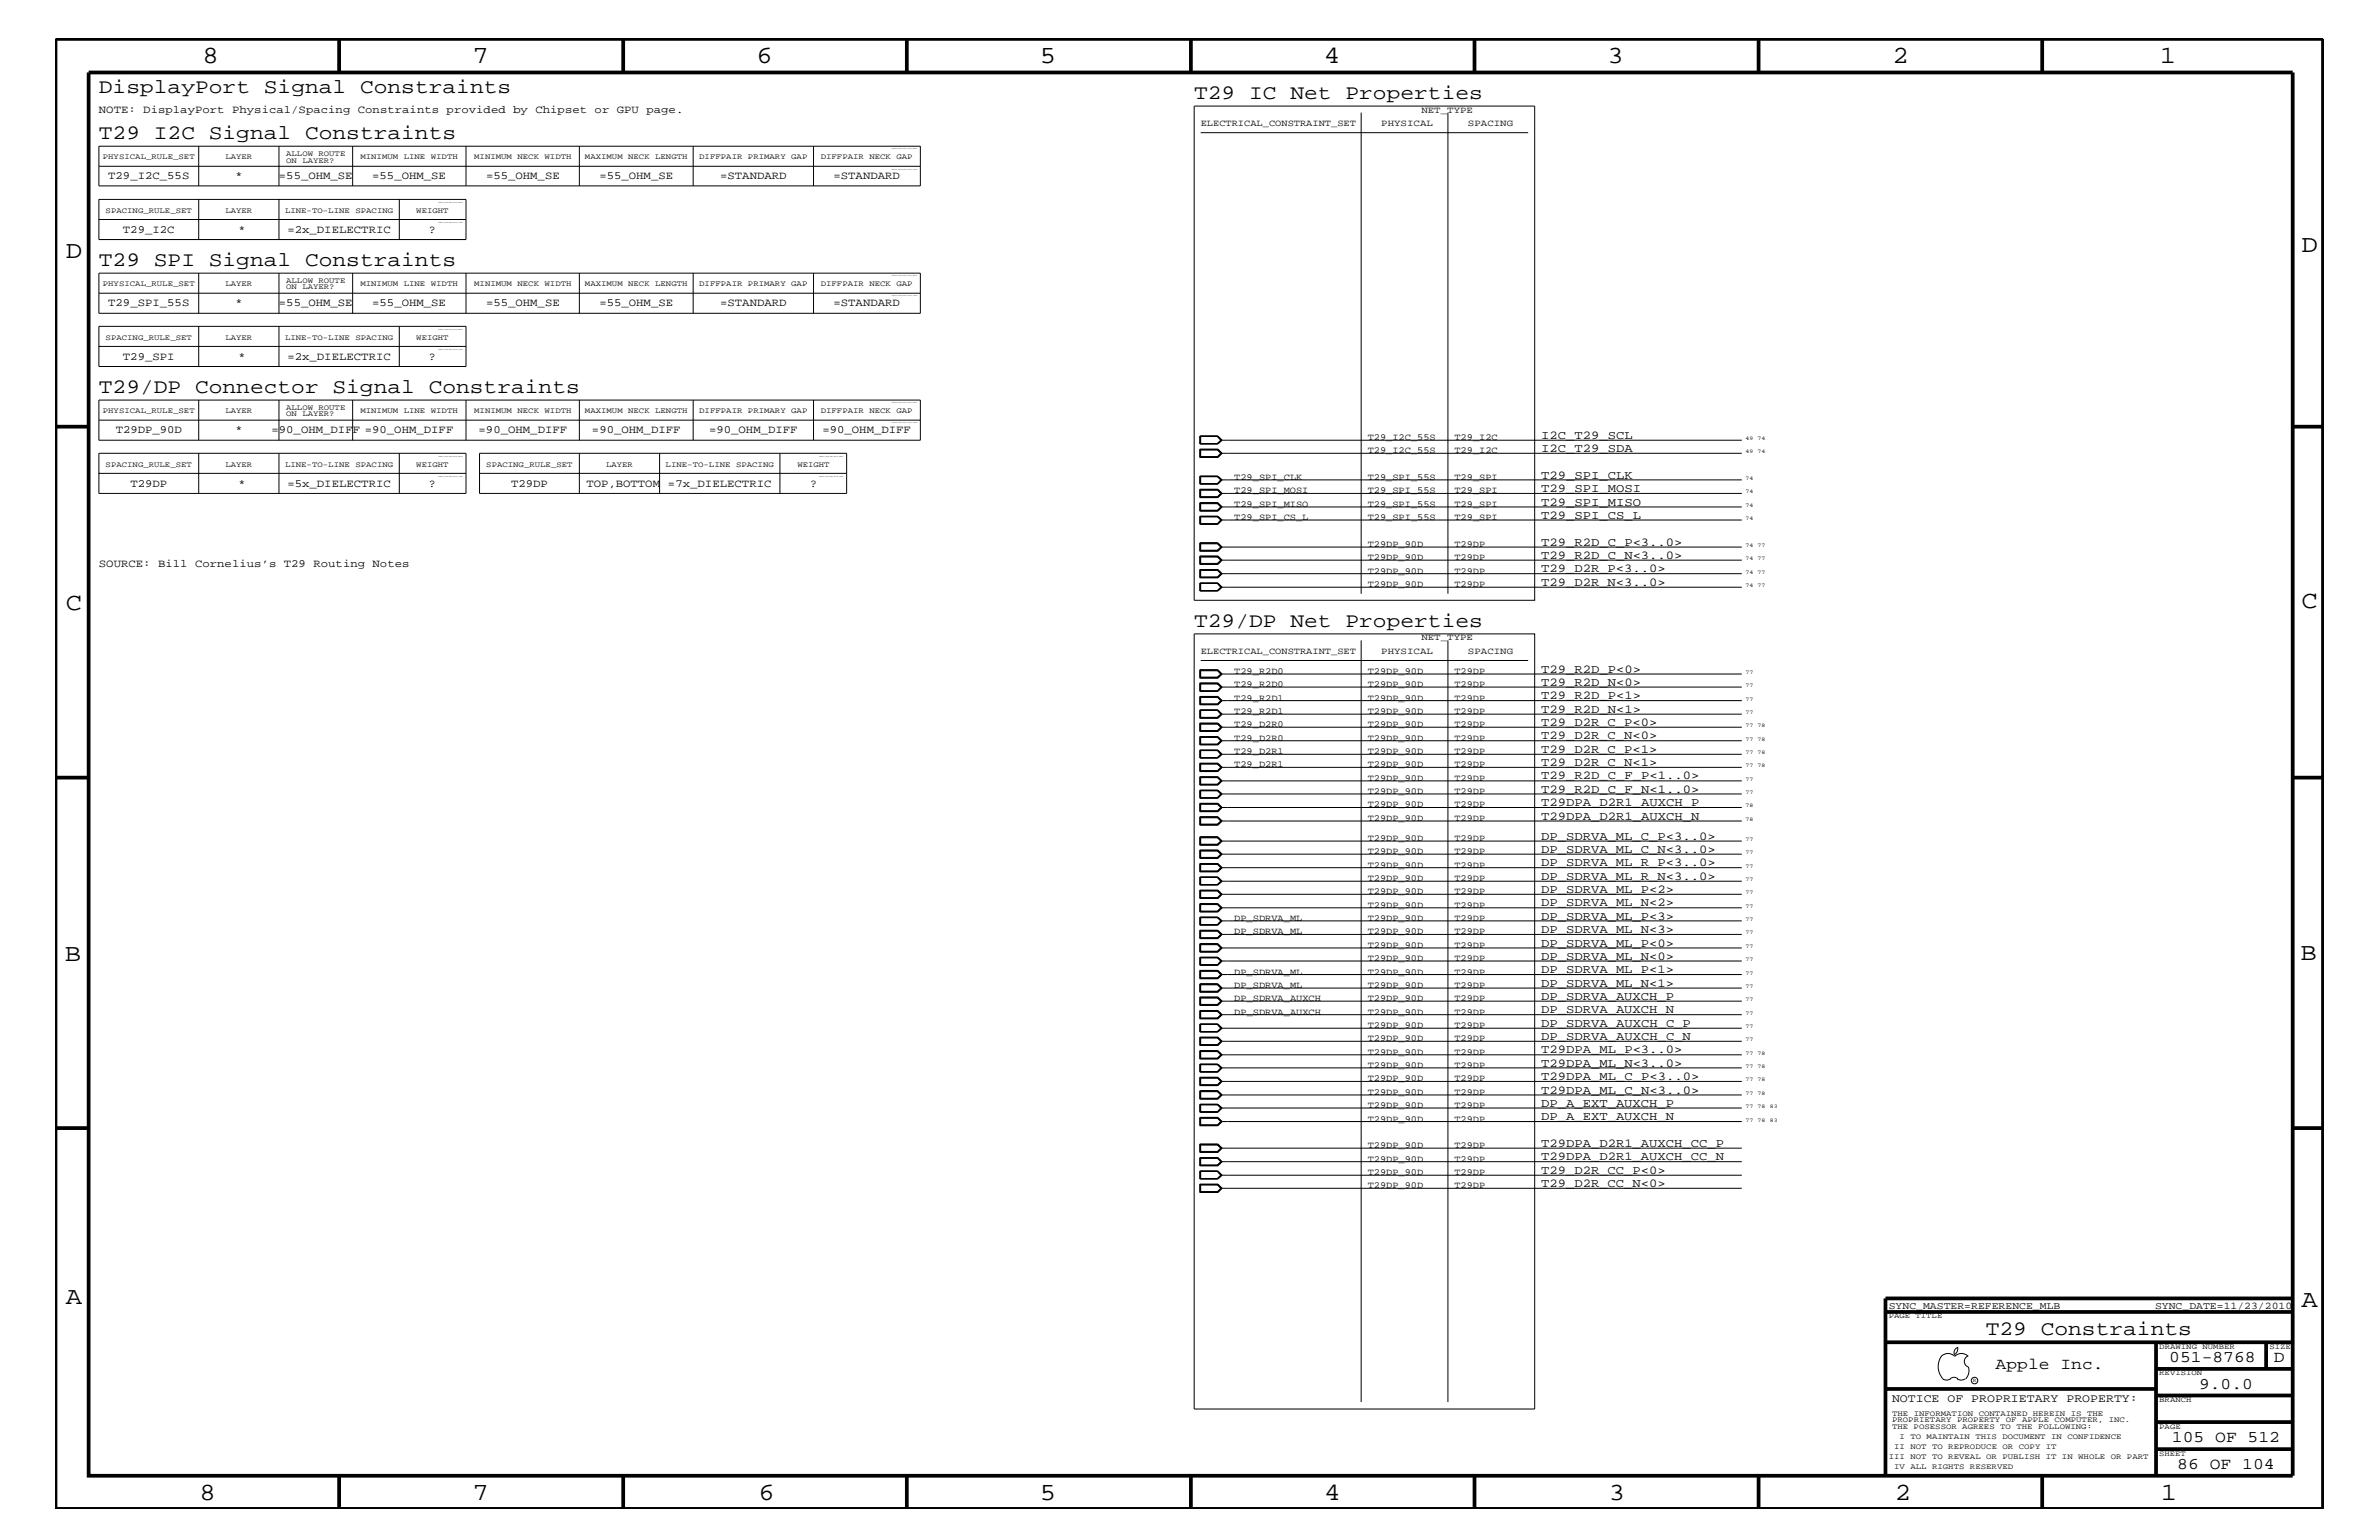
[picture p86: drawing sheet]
<svg xmlns="http://www.w3.org/2000/svg" width="432mm" height="279mm" viewBox="0 0 432 279" stroke-linecap="round" stroke-linejoin="round" font-family="sans-serif">
<defs><g id="words">
<g font-size="4.5">
<text x="36.7" y="11.5">8</text>
<text x="85.8" y="11.5">7</text>
<text x="137.3" y="11.5">6</text>
<text x="188.7" y="11.5">5</text>
<text x="240.3" y="11.5">4</text>
<text x="291.8" y="11.5">3</text>
<text x="343.5" y="11.5">2</text>
<text x="392" y="11.5">1</text>
<text x="11.9" y="46.8">D</text>
<text x="417.7" y="45.7">D</text>
<text x="11.9" y="110.6">C</text>
<text x="417.7" y="110.3">C</text>
<text x="11.8" y="174.3">B</text>
<text x="417.6" y="174.2">B</text>
<text x="11.9" y="236.7">A</text>
<text x="417.7" y="237.1">A</text>
<text x="36.2" y="272.1">8</text>
<text x="85.8" y="272.1">7</text>
<text x="137.7" y="272.1">6</text>
<text x="188.7" y="272.1">5</text>
<text x="240.4" y="272.1">4</text>
<text x="292" y="272.1">3</text>
<text x="343.9" y="272.1">2</text>
<text x="392.2" y="272.1">1</text>
</g>
<g font-size="3.7">
<text x="17.9" y="16.8">DisplayPort Signal Constraints</text>
<text x="216.7" y="18">T29 IC Net Properties</text>
<text x="17.9" y="25.3">T29 I2C Signal Constraints</text>
<text x="17.9" y="48.3">T29 SPI Signal Constraints</text>
<text x="17.9" y="71.3">T29/DP Connector Signal Constraints</text>
<text x="216.7" y="113.7">T29/DP Net Properties</text>
<text x="360.4" y="242.3">T29 Constraints</text>
</g>
<g font-size="3">
<text x="362.2" y="248.4">Apple Inc.</text>
<text x="393.7" y="247.1">051-8768</text>
<text x="399.2" y="252">9.0.0</text>
<text x="412.7" y="247.1">D</text>
<text x="394.2" y="261.6">105 OF 512</text>
<text x="395.2" y="266.6">86 OF 104</text>
</g>
<g font-size="2.2">
<text x="279.7" y="79.6">I2C_T29_SCL</text>
<text x="279.7" y="82">I2C_T29_SDA</text>
<text x="279.7" y="86.9">T29_SPI_CLK</text>
<text x="279.7" y="89.3">T29_SPI_MOSI</text>
<text x="279.7" y="91.7">T29_SPI_MISO</text>
<text x="279.7" y="94.2">T29_SPI_CS_L</text>
<text x="279.7" y="101.4">T29_R2D_C_N&lt;3..0&gt;</text>
<text x="279.7" y="99">T29_R2D_C_P&lt;3..0&gt;</text>
<text x="279.7" y="103.8">T29_D2R_P&lt;3..0&gt;</text>
<text x="279.7" y="106.3">T29_D2R_N&lt;3..0&gt;</text>
<text x="279.7" y="122">T29_R2D_P&lt;0&gt;</text>
<text x="279.7" y="124.4">T29_R2D_N&lt;0&gt;</text>
<text x="279.7" y="126.9">T29_R2D_P&lt;1&gt;</text>
<text x="279.7" y="129.3">T29_R2D_N&lt;1&gt;</text>
<text x="279.7" y="131.7">T29_D2R_C_P&lt;0&gt;</text>
<text x="279.7" y="134.1">T29_D2R_C_N&lt;0&gt;</text>
<text x="279.7" y="136.6">T29_D2R_C_P&lt;1&gt;</text>
<text x="279.7" y="139">T29_D2R_C_N&lt;1&gt;</text>
<text x="279.7" y="141.4">T29_R2D_C_F_P&lt;1..0&gt;</text>
<text x="279.7" y="143.9">T29_R2D_C_F_N&lt;1..0&gt;</text>
<text x="279.7" y="148.7">T29DPA_D2R1_AUXCH_N</text>
<text x="279.7" y="146.2">T29DPA_D2R1_AUXCH_P</text>
<text x="279.7" y="154.7">DP_SDRVA_ML_C_N&lt;3..0&gt;</text>
<text x="279.7" y="152.3">DP_SDRVA_ML_C_P&lt;3..0&gt;</text>
<text x="279.7" y="162">DP_SDRVA_ML_P&lt;2&gt;</text>
<text x="279.7" y="159.6">DP_SDRVA_ML_R_N&lt;3..0&gt;</text>
<text x="279.7" y="157.2">DP_SDRVA_ML_R_P&lt;3..0&gt;</text>
<text x="279.7" y="166.9">DP_SDRVA_ML_P&lt;3&gt;</text>
<text x="279.7" y="164.5">DP_SDRVA_ML_N&lt;2&gt;</text>
<text x="279.7" y="171.7">DP_SDRVA_ML_P&lt;0&gt;</text>
<text x="279.7" y="169.3">DP_SDRVA_ML_N&lt;3&gt;</text>
<text x="279.7" y="176.6">DP_SDRVA_ML_P&lt;1&gt;</text>
<text x="279.7" y="174.2">DP_SDRVA_ML_N&lt;0&gt;</text>
<text x="279.7" y="179">DP_SDRVA_ML_N&lt;1&gt;</text>
<text x="279.7" y="181.4">DP_SDRVA_AUXCH_P</text>
<text x="279.7" y="183.8">DP_SDRVA_AUXCH_N</text>
<text x="279.7" y="186.3">DP_SDRVA_AUXCH_C_P</text>
<text x="279.7" y="188.7">DP_SDRVA_AUXCH_C_N</text>
<text x="279.7" y="191.1">T29DPA_ML_P&lt;3..0&gt;</text>
<text x="279.7" y="193.6">T29DPA_ML_N&lt;3..0&gt;</text>
<text x="279.7" y="195.9">T29DPA_ML_C_P&lt;3..0&gt;</text>
<text x="279.7" y="200.9">DP_A_EXT_AUXCH_P</text>
<text x="279.7" y="198.4">T29DPA_ML_C_N&lt;3..0&gt;</text>
<text x="279.7" y="203.2">DP_A_EXT_AUXCH_N</text>
<text x="279.7" y="208.1">T29DPA_D2R1_AUXCH_CC_P</text>
<text x="279.7" y="210.5">T29DPA_D2R1_AUXCH_CC_N</text>
<text x="279.7" y="213">T29_D2R_CC_P&lt;0&gt;</text>
<text x="279.7" y="215.3">T29_D2R_CC_N&lt;0&gt;</text>
</g>
<text font-size="2.1" x="343.4" y="254.4">NOTICE OF PROPRIETARY PROPERTY:</text>
<g font-size="2">
<text x="17.9" y="20.4">NOTE: DisplayPort Physical/Spacing Constraints provided by Chipset or GPU page.</text>
<text x="19.6" y="32.5">T29_I2C_55S</text>
<text x="42.7" y="32.5">*</text>
<text x="50.6" y="32.5">=55_OHM_SE</text>
<text x="67.6" y="32.5">=55_OHM_SE</text>
<text x="88.2" y="32.5">=55_OHM_SE</text>
<text x="108.8" y="32.5">=55_OHM_SE</text>
<text x="130.7" y="32.5">=STANDARD</text>
<text x="151.3" y="32.5">=STANDARD</text>
<text x="22.3" y="42.3">T29_I2C</text>
<text x="43.3" y="42.3">*</text>
<text x="52.2" y="42.3">=2x_DIELECTRIC</text>
<text x="77.9" y="42.3">?</text>
<text x="19.6" y="55.6">T29_SPI_55S</text>
<text x="42.7" y="55.6">*</text>
<text x="50.6" y="55.6">=55_OHM_SE</text>
<text x="67.6" y="55.6">=55_OHM_SE</text>
<text x="88.2" y="55.6">=55_OHM_SE</text>
<text x="108.8" y="55.6">=55_OHM_SE</text>
<text x="130.7" y="55.6">=STANDARD</text>
<text x="151.3" y="55.6">=STANDARD</text>
<text x="22.3" y="65.3">T29_SPI</text>
<text x="43.3" y="65.3">*</text>
<text x="52.2" y="65.3">=2x_DIELECTRIC</text>
<text x="77.9" y="65.3">?</text>
<text x="21" y="78.6">T29DP_90D</text>
<text x="42.7" y="78.6">*</text>
<text x="49.3" y="78.6">=90_OHM_DIFF =90_OHM_DIFF</text>
<text x="86.9" y="78.6">=90_OHM_DIFF</text>
<text x="107.4" y="78.6">=90_OHM_DIFF</text>
<text x="128.7" y="78.6">=90_OHM_DIFF</text>
<text x="149.3" y="78.6">=90_OHM_DIFF</text>
<text x="23.7" y="88.3">T29DP</text>
<text x="43.3" y="88.3">*</text>
<text x="52.2" y="88.3">=5x_DIELECTRIC</text>
<text x="77.9" y="88.3">?</text>
<text x="92.8" y="88.3">T29DP</text>
<text x="106.4" y="88.3">TOP,BOTTOM</text>
<text x="121.2" y="88.3">=7x_DIELECTRIC</text>
<text x="147" y="88.3">?</text>
<text x="17.9" y="102.9">SOURCE: Bill Cornelius’s T29 Routing Notes</text>
</g>
<g font-size="1.9">
<text x="342.8" y="237.4">SYNC_MASTER=REFERENCE_MLB</text>
<text x="391.2" y="237.4">SYNC_DATE=11/23/2010</text>
</g>
<g font-size="1.7">
<text x="217.9" y="22.9">ELECTRICAL_CONSTRAINT_SET</text>
<text x="250.7" y="22.9">PHYSICAL</text>
<text x="258" y="20.4">NET_TYPE</text>
<text x="266.4" y="22.9">SPACING</text>
<text x="248.2" y="79.9">T29_I2C_55S</text>
<text x="248.2" y="82.2">T29_I2C_55S</text>
<text x="264" y="79.9">T29_I2C</text>
<text x="264" y="82.2">T29_I2C</text>
<text x="224" y="87.1">T29_SPI_CLK</text>
<text x="224" y="89.5">T29_SPI_MOSI</text>
<text x="248.2" y="87.1">T29_SPI_55S</text>
<text x="248.2" y="89.5">T29_SPI_55S</text>
<text x="264" y="87.1">T29_SPI</text>
<text x="264" y="89.5">T29_SPI</text>
<text x="224" y="92">T29_SPI_MISO</text>
<text x="224" y="94.3">T29_SPI_CS_L</text>
<text x="248.2" y="92">T29_SPI_55S</text>
<text x="248.2" y="94.3">T29_SPI_55S</text>
<text x="264" y="92">T29_SPI</text>
<text x="264" y="94.3">T29_SPI</text>
<text x="248.2" y="101.6">T29DP_90D</text>
<text x="248.2" y="99.3">T29DP_90D</text>
<text x="264" y="101.6">T29DP</text>
<text x="264" y="99.3">T29DP</text>
<text x="248.2" y="104.1">T29DP_90D</text>
<text x="248.2" y="106.5">T29DP_90D</text>
<text x="264" y="104.1">T29DP</text>
<text x="264" y="106.5">T29DP</text>
<text x="217.9" y="118.6">ELECTRICAL_CONSTRAINT_SET</text>
<text x="250.7" y="118.6">PHYSICAL</text>
<text x="258" y="116.2">NET_TYPE</text>
<text x="266.4" y="118.6">SPACING</text>
<text x="224" y="122.3">T29_R2D0</text>
<text x="224" y="124.7">T29_R2D0</text>
<text x="248.2" y="122.3">T29DP_90D</text>
<text x="248.2" y="124.7">T29DP_90D</text>
<text x="264" y="122.3">T29DP</text>
<text x="264" y="124.7">T29DP</text>
<text x="224" y="127.1">T29_R2D1</text>
<text x="224" y="129.6">T29_R2D1</text>
<text x="224" y="131.9">T29_D2R0</text>
<text x="248.2" y="127.1">T29DP_90D</text>
<text x="248.2" y="129.6">T29DP_90D</text>
<text x="248.2" y="131.9">T29DP_90D</text>
<text x="264" y="127.1">T29DP</text>
<text x="264" y="129.6">T29DP</text>
<text x="264" y="131.9">T29DP</text>
<text x="224" y="134.4">T29_D2R0</text>
<text x="224" y="136.8">T29_D2R1</text>
<text x="248.2" y="134.4">T29DP_90D</text>
<text x="248.2" y="136.8">T29DP_90D</text>
<text x="264" y="134.4">T29DP</text>
<text x="264" y="136.8">T29DP</text>
<text x="224" y="139.2">T29_D2R1</text>
<text x="248.2" y="139.2">T29DP_90D</text>
<text x="248.2" y="141.7">T29DP_90D</text>
<text x="264" y="139.2">T29DP</text>
<text x="264" y="141.7">T29DP</text>
<text x="248.2" y="144">T29DP_90D</text>
<text x="248.2" y="149">T29DP_90D</text>
<text x="248.2" y="146.5">T29DP_90D</text>
<text x="264" y="144">T29DP</text>
<text x="264" y="149">T29DP</text>
<text x="264" y="146.5">T29DP</text>
<text x="248.2" y="155">T29DP_90D</text>
<text x="248.2" y="152.6">T29DP_90D</text>
<text x="264" y="155">T29DP</text>
<text x="264" y="152.6">T29DP</text>
<text x="248.2" y="159.9">T29DP_90D</text>
<text x="248.2" y="157.4">T29DP_90D</text>
<text x="264" y="159.9">T29DP</text>
<text x="264" y="157.4">T29DP</text>
<text x="224" y="167.1">DP_SDRVA_ML</text>
<text x="248.2" y="167.1">T29DP_90D</text>
<text x="248.2" y="162.2">T29DP_90D</text>
<text x="248.2" y="164.7">T29DP_90D</text>
<text x="264" y="167.1">T29DP</text>
<text x="264" y="162.2">T29DP</text>
<text x="264" y="164.7">T29DP</text>
<text x="224" y="169.5">DP_SDRVA_ML</text>
<text x="248.2" y="172">T29DP_90D</text>
<text x="248.2" y="169.5">T29DP_90D</text>
<text x="264" y="172">T29DP</text>
<text x="264" y="169.5">T29DP</text>
<text x="224" y="176.8">DP_SDRVA_ML</text>
<text x="224" y="179.3">DP_SDRVA_ML</text>
<text x="248.2" y="176.8">T29DP_90D</text>
<text x="248.2" y="174.4">T29DP_90D</text>
<text x="248.2" y="179.3">T29DP_90D</text>
<text x="264" y="176.8">T29DP</text>
<text x="264" y="174.4">T29DP</text>
<text x="264" y="179.3">T29DP</text>
<text x="224" y="181.6">DP_SDRVA_AUXCH</text>
<text x="224" y="184.1">DP_SDRVA_AUXCH</text>
<text x="248.2" y="181.6">T29DP_90D</text>
<text x="248.2" y="184.1">T29DP_90D</text>
<text x="264" y="181.6">T29DP</text>
<text x="264" y="184.1">T29DP</text>
<text x="248.2" y="186.5">T29DP_90D</text>
<text x="248.2" y="188.9">T29DP_90D</text>
<text x="248.2" y="191.4">T29DP_90D</text>
<text x="264" y="186.5">T29DP</text>
<text x="264" y="188.9">T29DP</text>
<text x="264" y="191.4">T29DP</text>
<text x="248.2" y="193.7">T29DP_90D</text>
<text x="248.2" y="196.2">T29DP_90D</text>
<text x="264" y="193.7">T29DP</text>
<text x="264" y="196.2">T29DP</text>
<text x="248.2" y="201">T29DP_90D</text>
<text x="248.2" y="198.7">T29DP_90D</text>
<text x="248.2" y="203.5">T29DP_90D</text>
<text x="264" y="201">T29DP</text>
<text x="264" y="198.7">T29DP</text>
<text x="264" y="203.5">T29DP</text>
<text x="248.2" y="208.3">T29DP_90D</text>
<text x="264" y="208.3">T29DP</text>
<text x="248.2" y="210.8">T29DP_90D</text>
<text x="248.2" y="213.2">T29DP_90D</text>
<text x="248.2" y="215.6">T29DP_90D</text>
<text x="264" y="210.8">T29DP</text>
<text x="264" y="213.2">T29DP</text>
<text x="264" y="215.6">T29DP</text>
</g>
<g font-size="1.4">
<text x="18.7" y="28.9">PHYSICAL_RULE_SET</text>
<text x="40.9" y="28.9">LAYER</text>
<text x="51.9" y="28.3">ALLOW ROUTE</text>
<text x="51.9" y="29.5">ON LAYER?</text>
<text x="65.4" y="28.9">MINIMUM LINE WIDTH</text>
<text x="86.1" y="28.9">MINIMUM NECK WIDTH</text>
<text x="106.2" y="28.9">MAXIMUM NECK LENGTH</text>
<text x="126.9" y="28.9">DIFFPAIR PRIMARY GAP</text>
<text x="149" y="28.9">DIFFPAIR NECK GAP</text>
<text x="19.2" y="38.6">SPACING_RULE_SET</text>
<text x="40.9" y="38.6">LAYER</text>
<text x="51.7" y="38.6">LINE-TO-LINE SPACING</text>
<text x="75.6" y="38.6">WEIGHT</text>
<text x="18.7" y="51.9">PHYSICAL_RULE_SET</text>
<text x="40.9" y="51.9">LAYER</text>
<text x="51.9" y="51.3">ALLOW ROUTE</text>
<text x="51.9" y="52.5">ON LAYER?</text>
<text x="65.4" y="51.9">MINIMUM LINE WIDTH</text>
<text x="86.1" y="51.9">MINIMUM NECK WIDTH</text>
<text x="106.2" y="51.9">MAXIMUM NECK LENGTH</text>
<text x="126.9" y="51.9">DIFFPAIR PRIMARY GAP</text>
<text x="149" y="51.9">DIFFPAIR NECK GAP</text>
<text x="19.2" y="61.7">SPACING_RULE_SET</text>
<text x="40.9" y="61.7">LAYER</text>
<text x="51.7" y="61.7">LINE-TO-LINE SPACING</text>
<text x="75.6" y="61.7">WEIGHT</text>
<text x="18.7" y="75">PHYSICAL_RULE_SET</text>
<text x="40.9" y="75">LAYER</text>
<text x="51.9" y="74.4">ALLOW ROUTE</text>
<text x="51.9" y="75.6">ON LAYER?</text>
<text x="65.4" y="75">MINIMUM LINE WIDTH</text>
<text x="86.1" y="75">MINIMUM NECK WIDTH</text>
<text x="106.2" y="75">MAXIMUM NECK LENGTH</text>
<text x="126.9" y="75">DIFFPAIR PRIMARY GAP</text>
<text x="149" y="75">DIFFPAIR NECK GAP</text>
<text x="19.2" y="84.7">SPACING_RULE_SET</text>
<text x="40.9" y="84.7">LAYER</text>
<text x="51.7" y="84.7">LINE-TO-LINE SPACING</text>
<text x="75.6" y="84.7">WEIGHT</text>
<text x="88.3" y="84.7">SPACING_RULE_SET</text>
<text x="110" y="84.7">LAYER</text>
<text x="120.8" y="84.7">LINE-TO-LINE SPACING</text>
<text x="144.7" y="84.7">WEIGHT</text>
<text x="342.8" y="239.2">PAGE TITLE</text>
<text x="391.9" y="244.7">DRAWING NUMBER</text>
<text x="411.9" y="244.7">SIZE</text>
<text x="391.9" y="249.5">REVISION</text>
<text x="343.4" y="256.8">THE INFORMATION CONTAINED HEREIN IS THE</text>
<text x="391.9" y="254.4">BRANCH</text>
<text x="343.4" y="259.3">THE POSESSOR AGREES TO THE FOLLOWING:</text>
<text x="343.4" y="258">PROPRIETARY PROPERTY OF APPLE COMPUTER, INC.</text>
<text x="343.8" y="262.9">II NOT TO REPRODUCE OR COPY IT</text>
<text x="344.8" y="261.1">I TO MAINTAIN THIS DOCUMENT IN CONFIDENCE</text>
<text x="391.9" y="259.3">PAGE</text>
<text x="342.8" y="264.7">III NOT TO REVEAL OR PUBLISH IT IN WHOLE OR PART</text>
<text x="343.8" y="266.6">IV ALL RIGHTS RESERVED</text>
<text x="391.9" y="264.1">SHEET</text>
</g>
<g font-size="1">
<text x="316.8" y="79.9">49</text>
<text x="316.8" y="82.2">49</text>
<text x="319" y="79.9">74</text>
<text x="319" y="82.2">74</text>
<text x="316.8" y="87.1">74</text>
<text x="316.8" y="89.5">74</text>
<text x="316.8" y="92">74</text>
<text x="316.8" y="94.3">74</text>
<text x="316.8" y="101.6">74</text>
<text x="316.8" y="99.3">74</text>
<text x="319" y="101.6">77</text>
<text x="319" y="99.3">77</text>
<text x="316.8" y="104.1">74</text>
<text x="316.8" y="106.5">74</text>
<text x="319" y="104.1">77</text>
<text x="319" y="106.5">77</text>
<text x="316.8" y="122.3">77</text>
<text x="316.8" y="124.7">77</text>
<text x="316.8" y="127.1">77</text>
<text x="316.8" y="129.6">77</text>
<text x="316.8" y="131.9">77</text>
<text x="319" y="131.9">78</text>
<text x="316.8" y="134.4">77</text>
<text x="316.8" y="136.8">77</text>
<text x="319" y="134.4">78</text>
<text x="319" y="136.8">78</text>
<text x="316.8" y="139.2">77</text>
<text x="316.8" y="141.7">77</text>
<text x="319" y="139.2">78</text>
<text x="316.8" y="144">77</text>
<text x="316.8" y="149">78</text>
<text x="316.8" y="146.5">78</text>
<text x="316.8" y="155">77</text>
<text x="316.8" y="152.6">77</text>
<text x="316.8" y="159.9">77</text>
<text x="316.8" y="157.4">77</text>
<text x="316.8" y="167.1">77</text>
<text x="316.8" y="162.2">77</text>
<text x="316.8" y="164.7">77</text>
<text x="316.8" y="172">77</text>
<text x="316.8" y="169.5">77</text>
<text x="316.8" y="176.8">77</text>
<text x="316.8" y="174.4">77</text>
<text x="316.8" y="179.3">77</text>
<text x="316.8" y="181.6">77</text>
<text x="316.8" y="184.1">77</text>
<text x="316.8" y="186.5">77</text>
<text x="316.8" y="188.9">77</text>
<text x="316.8" y="191.4">77</text>
<text x="319" y="191.4">78</text>
<text x="316.8" y="193.7">77</text>
<text x="316.8" y="196.2">77</text>
<text x="319" y="193.7">78</text>
<text x="319" y="196.2">78</text>
<text x="316.8" y="201">77</text>
<text x="316.8" y="198.7">77</text>
<text x="316.8" y="203.5">77</text>
<text x="319" y="201">78</text>
<text x="319" y="198.7">78</text>
<text x="319" y="203.5">78</text>
<text x="321.2" y="201">83</text>
<text x="321.2" y="203.5">83</text>
<text x="358.1" y="250.7">R</text>
</g>
<g font-size=".3">
<text x="161.9" y="27.1">TABLE_PHYSICAL_RULE_HEAD</text>
<text x="161.9" y="30.8">TABLE_PHYSICAL_RULE_ITEM</text>
<text x="79.6" y="40.4">TABLE_SPACING_RULE_ITEM</text>
<text x="79.6" y="36.8">TABLE_SPACING_RULE_HEAD</text>
<text x="161.9" y="50.2">TABLE_PHYSICAL_RULE_HEAD</text>
<text x="161.9" y="53.8">TABLE_PHYSICAL_RULE_ITEM</text>
<text x="79.6" y="59.8">TABLE_SPACING_RULE_HEAD</text>
<text x="79.6" y="63.4">TABLE_SPACING_RULE_ITEM</text>
<text x="161.9" y="73.2">TABLE_PHYSICAL_RULE_HEAD</text>
<text x="161.9" y="76.8">TABLE_PHYSICAL_RULE_ITEM</text>
<text x="79.6" y="82.8">TABLE_SPACING_RULE_HEAD</text>
<text x="148.7" y="82.8">TABLE_SPACING_RULE_HEAD</text>
<text x="79.6" y="86.5">TABLE_SPACING_RULE_ITEM</text>
<text x="148.7" y="86.5">TABLE_SPACING_RULE_ITEM</text>
</g>
</g></defs>
<g fill="none" stroke="#000" stroke-width=".18">
<path d="M216.7 19.2h61.9v89.7h-61.9zM17.9 39.8v3.7h66.7v-7.3h-66.7v3.6h66.7M17.9 26.5h149.1v7.2h-149.1zM17.9 30.2h149.1M36.1 26.5v7.2M36.1 36.2v7.3M50.6 26.5v7.2M50.6 36.2v7.3M64 26.5v7.2M72.5 36.2v7.3M84.6 26.5v7.2M105.2 26.5v7.2"/>
<path d="M125.8 26.5v7.2M147.7 26.5v7.2M217.9 24.1h59.5M247.1 20.4v87.3M262.8 20.4v87.3M17.9 49.6h149.1v7.2h-149.1zM17.9 53.2h149.1M36.1 49.6v7.2M36.1 59.2v7.3M50.6 49.6v7.2M50.6 59.2v7.3M64 49.6v7.2"/>
<path d="M72.5 59.2v7.3M84.6 49.6v7.2M105.2 49.6v7.2M125.8 49.6v7.2M147.7 49.6v7.2M17.9 62.9v3.6h66.7v-7.3h-66.7v3.7h66.7M17.9 72.6h149.1v7.3h-149.1zM17.9 76.2h149.1M36.1 72.6v7.3M50.6 72.6v7.3M64 72.6v7.3M84.6 72.6v7.3"/>
<path d="M105.2 72.6v7.3M125.8 72.6v7.3M147.7 72.6v7.3M217.8 79.1h3.3l.7 .8-.7 .6h-3.3zM217.8 79.1v1.4M217.8 79.2h3.2M217.9 79.2v1.3M221 79.2l.7 .7-.7 .6M221 79.1l.7 .8-.7 .6M221 79.2l.6 .7M221.6 79.9l-.6 .6M221.6 79.9h94.5"/>
<path d="M17.9 85.9v3.6h66.7v-7.3h-66.7v3.7h66.7M36.1 82.2v7.3M50.6 82.2v7.3M72.5 82.2v7.3M87 85.9v3.6h66.7v-7.3h-66.7v3.7h66.7M105.2 82.2v7.3M119.7 82.2v7.3M141.6 82.2v7.3M217.8 86.4h3.3l.7 .7-.7 .7h-3.3zM217.8 81.5h3.3l.7 .7-.7 .8h-3.3zM217.8 88.8h3.3l.7 .7-.7 .8h-3.3zM217.8 91.2h3.3l.7 .8-.7 .7h-3.3z"/>
<path d="M217.8 93.7h3.3l.7 .6-.7 .8h-3.3zM217.8 98.5h3.3l.7 .8-.7 .7h-3.3zM217.8 87.7h3.2M217.8 86.4v1.4M217.8 91.2v1.5h3.2M217.8 93.7v1.4M217.8 98.5v1.4h3.2l.7-.6-.7-.8M217.8 86.5h3.2M217.8 91.3h3.2l.7 .7-.7 .7M217.8 95h3.2M217.8 93.8h3.2M217.8 80.5h3.2"/>
<path d="M217.8 99.9h3.2M217.8 98.6h3.2l.7 .7-.7 .6M217.9 81.6h3.1l.6 .6-.6 .6h-3.1zM217.9 86.5v1.2M217.9 88.9h3.1l.6 .6-.6 .6h-3.1zM217.9 91.4h3.1l.6 .6-.6 .6h-3.1zM217.9 93.8v1.2M221 86.5l.7 .6-.7 .6M221 86.4l.7 .7-.7 .7M221 81.6h-3.2v1.4M221 88.8h-3.2v1.4h3.2M221 86.5l.6 .6"/>
<path d="M221 88.8l.7 .7-.7 .7M221 91.2l.7 .8-.7 .7M221 93.8l.7 .5-.7 .7M221 93.7l.7 .6-.7 .8M221 93.8l.6 .5M221 81.6l.7 .6-.7 .7h-3.2M221 81.6l.7 .6-.7 .8M221.6 87.1l-.6 .6M221.6 99.3l-.6-.6h-3.1v1.2M221.6 87.1h94.5M221.6 89.5h94.5M221.6 92h94.5"/>
<path d="M221.6 94.3l-.6 .7M221.6 94.3h94.5M221.6 82.2h94.5M221.6 99.3l-.6 .6M221.6 99.3h94.5M216.7 115h61.9v140.6h-61.9zM217.8 100.9h3.3l.7 .7-.7 .8h-3.3zM217.8 103.3h3.3l.7 .8-.7 .7h-3.3zM217.8 105.8h3.3l.7 .7-.7 .7h-3.3zM217.8 102.4v-1.4h3.2l.7 .6-.7 .8M217.8 105.8v1.4M217.8 101h3.2"/>
<path d="M217.8 107.1h3.2M217.8 105.9h3.2M217.9 101v1.2h3.1l.6-.6M217.9 103.5h3.1l.6 .6-.6 .6h-3.1zM217.9 105.9v1.2M217.9 119.8h59.5M221 103.4h-3.2v1.4h3.2M221 101l.7 .6-.7 .7h-3.2M221 101l.6 .6M221 103.4l.7 .7-.7 .7M221 105.9l.7 .6-.7 .6M221 105.8l.7 .7-.7 .7"/>
<path d="M221 105.9l.6 .6M221.6 101.6h94.5M221.6 104.1h94.5M221.6 106.5l-.6 .6M221.6 106.5h94.5M247.1 116.2v138.2M262.8 116.2v138.2M217.8 121.5h3.3l.7 .8-.7 .7h-3.3zM217.8 123.9h3.3l.7 .8-.7 .7h-3.3zM217.8 126.4h3.3l.7 .7-.7 .8h-3.3zM217.8 128.8h3.3l.7 .8-.7 .7h-3.3zM217.8 131.2h3.3l.7 .7-.7 .8h-3.3z"/>
<path d="M217.8 133.6h3.3l.7 .8-.7 .8h-3.3zM217.8 136.1h3.3l.7 .7-.7 .7h-3.3zM217.8 138.5h3.3l.7 .7-.7 .8h-3.3zM217.8 121.5v1.5h3.2l.7-.7-.7-.8M217.8 125.4v-1.4h3.2l.7 .7-.7 .7M217.8 128.8v1.4h3.2l.7-.6-.7-.8M217.8 132.7v-1.4h3.2l.7 .6-.7 .8M217.8 136.1v1.4M217.8 122.9h3.2M217.8 121.6h3.2l.7 .7-.7 .6M217.8 125.3h3.2M217.8 124.1h3.2"/>
<path d="M217.8 130.2h3.2M217.8 128.9h3.2M217.8 137.4h3.2M217.8 136.2h3.2M217.8 131.3h3.2M217.9 124.1v1.2M217.9 126.5h3.1l.6 .6-.6 .6h-3.1zM217.9 128.9v1.3M217.9 131.3v1.2h3.1l.6-.6M217.9 133.8h3.1l.6 .6-.6 .6h-3.1zM217.9 136.2v1.2M217.9 138.6h3.1l.6 .6-.6 .6h-3.1z"/>
<path d="M221 126.4h-3.2v1.4h3.2M221 133.7h-3.2v1.4h3.2M221 138.5h-3.2v1.4h3.2M221 124.1l.7 .6-.7 .6M221 124.1l.6 .6M221 128.9l.7 .7-.7 .6M221 128.9l.6 .7M221 126.4l.7 .7-.7 .7M221 136.2l.7 .6-.7 .6M221 136.1l.7 .7-.7 .7M221 136.2l.6 .6M221 138.5l.7 .7-.7 .7"/>
<path d="M221 133.7l.7 .7-.7 .7M221 131.3l.7 .6-.7 .7h-3.2M221 131.3l.6 .6M221.6 122.3l-.6-.6h-3.1v1.2M221.6 122.3l-.6 .6M221.6 122.3h94.5M221.6 124.7l-.6 .6M221.6 124.7h94.5M221.6 129.6l-.6 .6M221.6 129.6h94.5M221.6 127.1h94.5M221.6 136.8l-.6 .6"/>
<path d="M221.6 136.8h94.5M221.6 139.2h94.5M221.6 134.4h94.5M221.6 131.9h94.5M217.8 140.9h3.3l.7 .8-.7 .7h-3.3zM217.8 143.4h3.3l.7 .6-.7 .8h-3.3zM217.8 145.7h3.3l.7 .8-.7 .8h-3.3zM217.8 148.2h3.3l.7 .8-.7 .7h-3.3zM217.8 151.8h3.3l.7 .8-.7 .8h-3.3zM217.8 154.2h3.3l.7 .8-.7 .7h-3.3zM217.8 156.7h3.3l.7 .7-.7 .8h-3.3zM217.8 159.1h3.3l.7 .8-.7 .7h-3.3z"/>
<path d="M217.8 143.4v1.4M217.8 148.2v1.4h3.2l.7-.6-.7-.8M217.8 151.8v1.5h3.2l.7-.7-.7-.8M217.8 155.7v-1.4h3.2l.7 .7-.7 .7M217.8 159.1v1.5M217.8 159.2h3.2M217.8 153.2h3.2M217.8 151.9h3.2l.7 .7-.7 .6M217.8 154.4h3.2M217.8 149.5h3.2M217.8 148.3h3.2l.7 .7-.7 .5M217.8 144.7h3.2"/>
<path d="M217.8 143.5h3.2M217.9 141.1h3.1l.6 .6-.6 .6h-3.1zM217.9 143.5v1.2M217.9 145.9h3.1l.6 .6-.6 .6h-3.1zM217.9 154.4v1.2h3.1l.6-.6M217.9 156.8h3.1l.6 .6-.6 .6h-3.1zM217.9 159.2v1.3M221 141h-3.2v1.4h3.2M221 145.8h-3.2v1.4h3.2M221 156.7h-3.2v1.4h3.2M221 156.7l.7 .7-.7 .7M221 159.2l.7 .7-.7 .6"/>
<path d="M221 159.1l.7 .8-.7 .7M221 159.2l.6 .7M221 154.4l.7 .6-.7 .6h-3.2M221 154.4l.6 .6M221 145.8l.7 .7-.7 .7M221 141l.7 .7-.7 .7M221 143.5l.7 .5-.7 .7M221 143.4l.7 .6-.7 .8M221 143.5l.6 .5M221.6 149l-.6-.6h-3.1v1.1M221.6 152.6l-.6-.6h-3.1v1.2M221.6 157.4h94.5"/>
<path d="M221.6 159.9l-.6 .6M221.6 159.9h94.5M221.6 152.6l-.6 .6M221.6 152.6h94.5M221.6 155h94.5M221.6 146.5h94.5M221.6 149l-.6 .5M221.6 149h94.5M221.6 141.7h94.5M221.6 144l-.6 .7M221.6 144h94.5M217.8 161.5h3.3l.7 .7-.7 .8h-3.3z"/>
<path d="M217.8 163.9h3.3l.7 .8-.7 .8h-3.3zM217.8 166.4h3.3l.7 .7-.7 .7h-3.3zM217.8 168.8h3.3l.7 .7-.7 .8h-3.3zM217.8 171.2h3.3l.7 .8-.7 .7h-3.3zM217.8 173.7h3.3l.7 .7-.7 .7h-3.3zM217.8 176.1h3.3l.7 .7-.7 .8h-3.3zM217.8 178.5h3.3l.7 .8-.7 .7h-3.3zM217.8 166.4v1.4M217.8 171.2v1.5h3.2M217.8 173.7v1.4M217.8 178.5v1.4h3.2l.7-.6-.7-.8M217.8 171.3h3.2l.7 .7-.7 .7"/>
<path d="M217.8 175h3.2M217.8 173.8h3.2M217.8 179.9h3.2M217.8 178.6h3.2l.7 .7-.7 .6M217.8 160.5h3.2M217.8 167.8h3.2M217.8 166.5h3.2M217.9 161.7h3.1l.6 .5-.6 .6h-3.1zM217.9 164.1h3.1l.6 .6-.6 .6h-3.1zM217.9 166.5v1.3M217.9 168.9h3.1l.6 .6-.6 .6h-3.1zM217.9 171.4h3.1l.6 .6-.6 .6h-3.1z"/>
<path d="M217.9 173.8v1.2M217.9 176.2h3.1l.6 .6-.6 .6h-3.1zM221 161.6h-3.2v1.4M221 164h-3.2v1.4h3.2M221 168.9h-3.2v1.3h3.2M221 176.1h-3.2v1.4h3.2M221 171.2l.7 .8-.7 .7M221 176.1l.7 .7-.7 .7M221 173.8l.7 .6-.7 .6M221 173.7l.7 .7-.7 .7M221 173.8l.6 .6M221 161.6l.7 .6-.7 .7h-3.2"/>
<path d="M221 161.6l.7 .6-.7 .8M221 166.5l.7 .6-.7 .7M221 166.4l.7 .7-.7 .7M221 166.5l.6 .6M221 164l.7 .7-.7 .7M221 168.9l.7 .6-.7 .7M221.6 179.3l-.6-.6h-3.1v1.2M221.6 172h94.5M221.6 176.8h94.5M221.6 174.4l-.6 .6M221.6 174.4h94.5M221.6 179.3l-.6 .6"/>
<path d="M221.6 179.3h94.5M221.6 162.2h94.5M221.6 167.1l-.6 .7M221.6 167.1h94.5M221.6 164.7h94.5M221.6 169.5h94.5M217.8 180.9h3.3l.7 .7-.7 .8h-3.3zM217.8 183.3h3.3l.7 .8-.7 .8h-3.3zM217.8 185.8h3.3l.7 .7-.7 .7h-3.3zM217.8 188.2h3.3l.7 .7-.7 .8h-3.3zM217.8 190.6h3.3l.7 .8-.7 .7h-3.3zM217.8 193.1h3.3l.7 .6-.7 .8h-3.3z"/>
<path d="M217.8 195.4h3.3l.7 .8-.7 .8h-3.3zM217.8 197.9h3.3l.7 .8-.7 .7h-3.3zM217.8 182.4v-1.4h3.2l.7 .6-.7 .8M217.8 185.8v1.4M217.8 193.1v1.4M217.8 197.9v1.4h3.2M217.8 181h3.2M217.8 187.1h3.2M217.8 185.9h3.2M217.8 198h3.2l.7 .7-.7 .6M217.8 194.4h3.2M217.8 193.2h3.2"/>
<path d="M217.9 181v1.2h3.1l.6-.6M217.9 183.5h3.1l.6 .6-.6 .6h-3.1zM217.9 185.9v1.2M217.9 188.3h3.1l.6 .6-.6 .6h-3.1zM217.9 190.8h3.1l.6 .6-.6 .6h-3.1zM217.9 193.2v1.2M217.9 195.6h3.1l.6 .6-.6 .6h-3.1zM217.9 198.1h3.1l.6 .6-.6 .5h-3.1zM221 183.4h-3.2v1.4h3.2M221 188.2h-3.2v1.5M221 190.7h-3.2v1.4h3.2M221 195.5h-3.2v1.4h3.2"/>
<path d="M221 181l.7 .6-.7 .7h-3.2M221 181l.6 .6M221 183.4l.7 .7-.7 .7M221 185.9l.7 .6-.7 .6M221 185.8l.7 .7-.7 .7M221 185.9l.6 .6M221 188.2l.7 .7-.7 .7h-3.2M221 188.2l.7 .7-.7 .8M221 195.5l.7 .7-.7 .7M221 197.9l.7 .8-.7 .6M221 190.7l.7 .7-.7 .7M221 193.2l.7 .5-.7 .7"/>
<path d="M221 193.1l.7 .6-.7 .8M221 193.2l.6 .5M221.6 181.6h94.5M221.6 184.1h94.5M221.6 186.5l-.6 .6M221.6 186.5h94.5M221.6 188.9h94.5M221.6 196.2h94.5M221.6 198.7h94.5M221.6 191.4h94.5M221.6 193.7l-.6 .7M221.6 193.7h94.5"/>
<path d="M217.8 200.3h3.3l.7 .7-.7 .8h-3.3zM217.8 202.7h3.3l.7 .8-.7 .7h-3.3zM217.8 207.5h3.3l.7 .8-.7 .8h-3.3zM217.8 210h3.3l.7 .8-.7 .7h-3.3zM217.8 212.5h3.3l.7 .7-.7 .7h-3.3zM217.8 214.8h3.3l.7 .8-.7 .8h-3.3zM217.8 200.3v1.5M217.8 209.1v-1.5h3.2l.7 .7-.7 .8M217.8 212.5v1.4M217.8 201.7h3.2M217.8 200.4h3.2M217.8 207.7h3.2"/>
<path d="M217.8 213.8h3.2M217.8 212.5h3.2M217.9 200.4v1.3M217.9 202.9h3.1l.6 .6-.6 .6h-3.1zM217.9 207.7v1.2h3.1l.6-.6M217.9 210.2h3.1l.6 .6-.6 .6h-3.1zM217.9 212.5v1.3M217.9 215h3.1l.6 .6-.6 .6h-3.1zM221 202.8h-3.2v1.4h3.2M221 210.1h-3.2v1.3h3.2M221 214.9h-3.2v1.5M221 202.8l.7 .7-.7 .7"/>
<path d="M221 200.4l.7 .6-.7 .7M221 200.3l.7 .7-.7 .8M221 200.4l.6 .6M221 207.7l.7 .6-.7 .7h-3.2M221 207.7l.6 .6M221 210.1l.7 .7-.7 .6M221 212.5l.7 .7-.7 .6M221 212.5l.7 .7-.7 .7M221 212.5l.6 .7M221 214.9l.7 .7-.7 .7h-3.2M221 214.9l.7 .7-.7 .8M221.6 203.5h94.5"/>
<path d="M221.6 201l-.6 .7M221.6 201h94.5M221.6 208.3h94.5M221.6 210.8h94.5M221.6 213.2l-.6 .6M221.6 213.2h94.5M221.6 215.6h94.5M352.3 246.1a1.69 1.69 0 0 1 2.5 0 1.72 1.72 0 0 1 2.4 0M352.4 246a3.2 3.2 0 0 0 .4 4.3l.8 .1 .4-.2M354 250.2l.7-.3 .7 .3M355.2 250.2l.7 .2 .7-.2M355.3 244.4v.3a1.18 1.18 0 0 1-.6 1.1"/>
<path d="M355.4 244.4a.99 .99 0 0 0-.6 1.4M357.2 246a1.04 1.04 0 0 0-.7 1 1.04 1.04 0 0 0 .7 1M357.3 248l.1 .7a2.11 2.11 0 0 1-.6 1.5"/>
<circle cx="358.4" cy="250.5" r=".59"/>
</g>
<g fill="none" stroke="#000" stroke-width=".68" stroke-linecap="butt">
<path d="M10.1 7.1h411.5v266.7h-411.5zM16.1 13.2h400v254.5h-400zM61.6 7.1v6.1M113.1 7.1v6.1M164.6 7.1v6.1M216.2 7.1v6.1M267.6 7.1v6.1M319.2 7.1v6.1M370.7 7.1v6.1M10.1 77.4h6M416.1 77.4h5.5M10.1 141.1h6"/>
<path d="M416.1 141.1h5.5M10.1 204.7h6M416.1 204.7h5.5M342.2 238h73.9M416.1 235.6h-73.9v32.1M342.2 243.5h73.9M342.2 252h49.1M391.3 243.5v24.2M391.3 258h24.8M391.3 253.2h24.8M391.3 248.4h24.8M411.3 243.5v4.9"/>
<path d="M61.6 267.7v6.1M113.1 267.7v6.1M164.6 267.7v6.1M216.2 268v5.8M267.6 267.7v6.1M319.2 267.7v6.1M370.7 267.7v6.1M391.3 262.9h24.8"/>
</g>
<use href="#words"/>
</svg>
